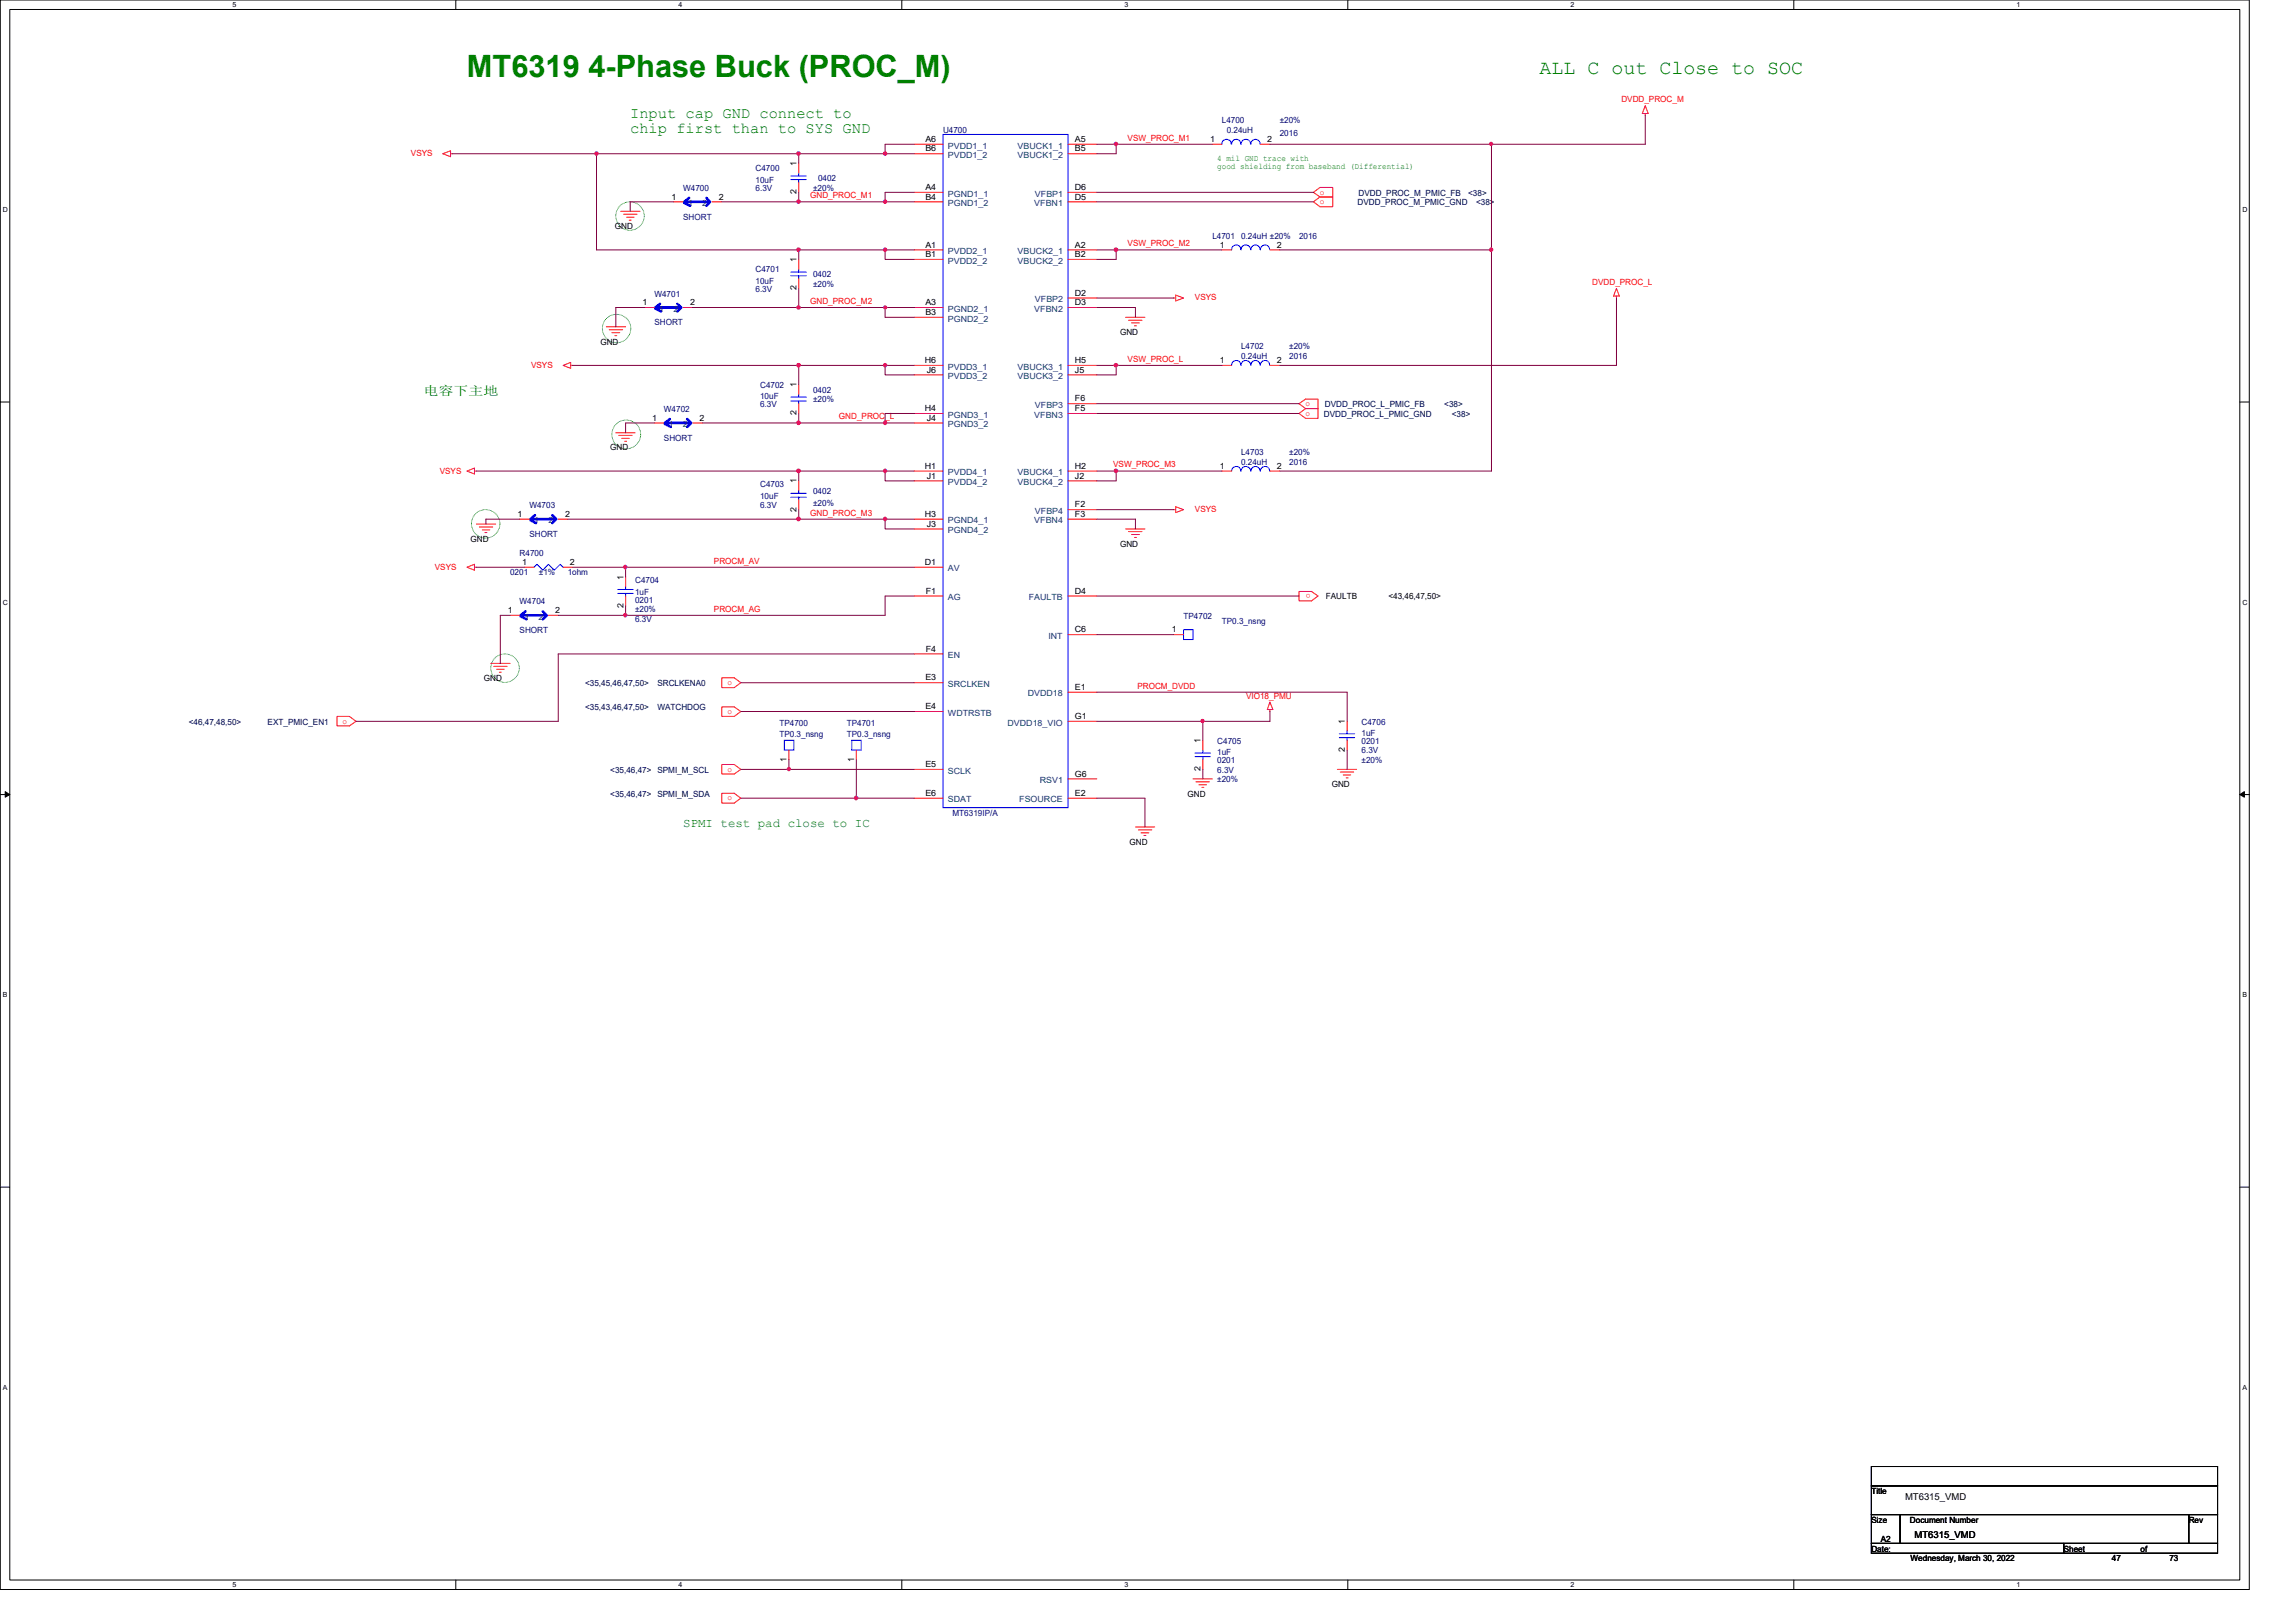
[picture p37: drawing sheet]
<svg xmlns="http://www.w3.org/2000/svg" width="297mm" height="210mm" viewBox="0 0 297 210" stroke-linecap="round" stroke-linejoin="round" font-family="sans-serif">
<defs><g id="words">
<text font-size="4" fill="#008000" x="60.4" y="9.9">MT6319 4-Phase Buck (PROC_M)</text>
<text font-size="2.6" fill="#008000" x="199.2" y="9.5">ALL C out Close to SOC</text>
<g font-size="2" fill="#008000">
<text x="81.5" y="15.2">Input cap GND connect to</text>
<text x="81.5" y="17.2">chip first than to SYS GND</text>
</g>
<g font-size="1.6" fill="#008000">
<text x="54.8" y="51.1">电电下下马</text>
<text x="88.4" y="107.1">SPMI test pad close to IC</text>
</g>
<g font-size="1.2">
<text x="246.5" y="194.1">MT6315_VMD</text>
<text x="247.7" y="199">MT6315_VMD</text>
</g>
<g font-size="1.1" fill="#000080">
<text x="122" y="17.2">U4700</text>
<text x="158.1" y="16">L4700</text>
<text x="158.7" y="17.2">0.24uH</text>
<text x="165.6" y="16">±20%</text>
<text x="165.6" y="17.6">2016</text>
<text x="97.7" y="22.2">C4700</text>
<text x="97.7" y="23.7">10uF</text>
<text x="105.8" y="23.5">0402</text>
<text x="88.4" y="24.7">W4700</text>
<text x="88.4" y="28.4">SHORT</text>
<text x="97.7" y="24.7">6.3V</text>
<text x="105.2" y="24.7">±20%</text>
<text x="97.7" y="35.3">C4701</text>
<text x="105.2" y="35.9">0402</text>
<text x="156.8" y="30.9">L4701</text>
<text x="160.6" y="30.9">0.24uH ±20%</text>
<text x="168.1" y="30.9">2016</text>
<text x="84.7" y="38.4">W4701</text>
<text x="97.7" y="36.7">10uF</text>
<text x="97.7" y="37.8">6.3V</text>
<text x="105.2" y="37.1">±20%</text>
<text x="84.7" y="42.1">SHORT</text>
<text x="160.6" y="45.2">L4702</text>
<text x="160.6" y="46.5">0.24uH</text>
<text x="166.8" y="45.2">±20%</text>
<text x="166.8" y="46.5">2016</text>
<text x="85.9" y="53.3">W4702</text>
<text x="98.3" y="50.2">C4702</text>
<text x="98.3" y="51.7">10uF</text>
<text x="98.3" y="52.7">6.3V</text>
<text x="105.2" y="50.8">0402</text>
<text x="105.2" y="52.1">±20%</text>
<text x="85.9" y="57.1">SHORT</text>
<text x="160.6" y="58.9">L4703</text>
<text x="166.8" y="58.9">±20%</text>
<text x="68.5" y="65.7">W4703</text>
<text x="98.3" y="63">C4703</text>
<text x="98.3" y="64.5">10uF</text>
<text x="98.3" y="65.7">6.3V</text>
<text x="105.2" y="63.9">0402</text>
<text x="105.2" y="65.5">±20%</text>
<text x="160.6" y="60.2">0.24uH</text>
<text x="166.8" y="60.2">2016</text>
<text x="67.2" y="72">R4700</text>
<text x="68.5" y="69.5">SHORT</text>
<text x="66" y="74.5">0201</text>
<text x="69.7" y="74.5">±1%</text>
<text x="73.4" y="74.5">1ohm</text>
<text x="82.2" y="75.5">C4704</text>
<text x="82.2" y="77">1uF</text>
<text x="82.2" y="78">0201</text>
<text x="67.2" y="78.2">W4704</text>
<text x="67.2" y="82">SHORT</text>
<text x="82.2" y="80.4">6.3V</text>
<text x="82.2" y="79.2">±20%</text>
<text x="153.1" y="80.1">TP4702</text>
<text x="158.1" y="80.7">TP0.3_nsng</text>
<text x="100.8" y="93.9">TP4700</text>
<text x="100.8" y="95.4">TP0.3_nsng</text>
<text x="109.6" y="93.9">TP4701</text>
<text x="109.6" y="95.4">TP0.3_nsng</text>
<text x="176.1" y="93.8">C4706</text>
<text x="176.1" y="95.3">1uF</text>
<text x="157.5" y="96.3">C4705</text>
<text x="157.5" y="97.7">1uF</text>
<text x="157.5" y="98.8">0201</text>
<text x="157.5" y="100">6.3V</text>
<text x="157.5" y="101.2">±20%</text>
<text x="176.1" y="96.3">0201</text>
<text x="176.1" y="97.5">6.3V</text>
<text x="176.1" y="98.8">±20%</text>
<text x="123.2" y="105.6">MT6319IP/A</text>
</g>
<g font-size="1.1" fill="#f00">
<text x="209.8" y="13.3">DVDD_PROC_M</text>
<text x="53.2" y="20.2">VSYS</text>
<text x="145.9" y="18.2">VSW_PROC_M1</text>
<text x="104.8" y="25.7">GND_PROC_M1</text>
<text x="170.8" y="25.2">o</text>
<text x="170.8" y="26.4">o</text>
<text x="145.9" y="31.9">VSW_PROC_M2</text>
<text x="104.8" y="39.3">GND_PROC_M2</text>
<text x="154.6" y="38.9">VSYS</text>
<text x="206" y="36.9">DVDD_PROC_L</text>
<text x="68.7" y="47.6">VSYS</text>
<text x="145.9" y="46.8">VSW_PROC_L</text>
<text x="168.9" y="52.6">o</text>
<text x="168.9" y="53.8">o</text>
<text x="108.5" y="54.3">GND_PROC_L</text>
<text x="56.9" y="61.3">VSYS</text>
<text x="144" y="60.5">VSW_PROC_M3</text>
<text x="104.8" y="66.7">GND_PROC_M3</text>
<text x="154.6" y="66.3">VSYS</text>
<text x="56.3" y="73.7">VSYS</text>
<text x="92.4" y="72.9">PROCM_AV</text>
<text x="169.5" y="76.8" transform="rotate(180 169.5 76.8)">o</text>
<text x="92.4" y="79.2">PROCM_AG</text>
<text x="94.1" y="88.6">o</text>
<text x="147.1" y="89.1">PROCM_DVDD</text>
<text x="44.3" y="93.6">o</text>
<text x="94.1" y="92.4">o</text>
<text x="161.2" y="90.4">VIO18_PMU</text>
<text x="94.1" y="99.9">o</text>
<text x="94.1" y="103.6">o</text>
</g>
<g font-size="1.1">
<text x="103" y="21.5" transform="rotate(-90 103 21.5)">1</text>
<text x="119.7" y="19.6">B6</text>
<text x="119.7" y="18.4">A6</text>
<text x="139.1" y="18.4">A5</text>
<text x="139.1" y="19.6">B5</text>
<text x="156.5" y="18.4">1</text>
<text x="164" y="18.4">2</text>
<text x="79.5" y="29.7">GND</text>
<text x="86.9" y="25.8">1</text>
<text x="93" y="25.8">2</text>
<text x="103" y="25.1" transform="rotate(-90 103 25.1)">2</text>
<text x="119.7" y="25.8">B4</text>
<text x="119.7" y="24.6">A4</text>
<text x="139.1" y="24.6">D6</text>
<text x="139.1" y="25.8">D5</text>
<text x="103" y="34" transform="rotate(-90 103 34)">1</text>
<text x="119.7" y="32">A1</text>
<text x="119.7" y="33.3">B1</text>
<text x="139.1" y="32">A2</text>
<text x="139.1" y="33.3">B2</text>
<text x="157.8" y="32">1</text>
<text x="165.2" y="32">2</text>
<text x="83.1" y="39.5">1</text>
<text x="89.3" y="39.5">2</text>
<text x="103" y="37.6" transform="rotate(-90 103 37.6)">2</text>
<text x="119.7" y="39.5">A3</text>
<text x="119.7" y="40.8">B3</text>
<text x="139.1" y="38.3">D2</text>
<text x="139.1" y="39.5">D3</text>
<text x="77.7" y="44.6">GND</text>
<text x="119.6" y="47">H6</text>
<text x="139.1" y="47">H5</text>
<text x="144.9" y="43.3">GND</text>
<text x="157.8" y="47">1</text>
<text x="165.2" y="47">2</text>
<text x="103" y="53.8" transform="rotate(-90 103 53.8)">2</text>
<text x="103" y="50.1" transform="rotate(-90 103 50.1)">1</text>
<text x="119.6" y="53.2">H4</text>
<text x="119.9" y="48.2">J6</text>
<text x="139.1" y="48.2">J5</text>
<text x="139.1" y="51.9">F6</text>
<text x="139.1" y="53.2">F5</text>
<text x="78.9" y="58.3">GND</text>
<text x="84.4" y="54.4">1</text>
<text x="90.5" y="54.4">2</text>
<text x="119.9" y="54.4">J4</text>
<text x="103" y="62.6" transform="rotate(-90 103 62.6)">1</text>
<text x="119.6" y="60.7">H1</text>
<text x="119.9" y="61.9">J1</text>
<text x="139.1" y="60.7">H2</text>
<text x="139.1" y="61.9">J2</text>
<text x="139.1" y="65.7">F2</text>
<text x="157.8" y="60.7">1</text>
<text x="165.2" y="60.7">2</text>
<text x="60.9" y="70.1">GND</text>
<text x="67" y="66.9">1</text>
<text x="73.1" y="66.9">2</text>
<text x="103" y="66.2" transform="rotate(-90 103 66.2)">2</text>
<text x="119.6" y="66.9">H3</text>
<text x="119.9" y="68.2">J3</text>
<text x="139.1" y="66.9">F3</text>
<text x="144.9" y="70.7">GND</text>
<text x="67.6" y="73.1">1</text>
<text x="73.7" y="73.1">2</text>
<text x="80.6" y="75" transform="rotate(-90 80.6 75)">1</text>
<text x="119.6" y="73.1">D1</text>
<text x="119.8" y="76.8">F1</text>
<text x="139.1" y="76.8">D4</text>
<text x="171.5" y="77.5">FAULTB</text>
<text x="179.6" y="77.5">&lt;43,46,47,50&gt;</text>
<text x="65.7" y="79.3">1</text>
<text x="71.8" y="79.3">2</text>
<text x="80.6" y="78.7" transform="rotate(-90 80.6 78.7)">2</text>
<text x="139.1" y="81.8">C6</text>
<text x="151.6" y="81.8">1</text>
<text x="62.6" y="88.2">GND</text>
<text x="119.7" y="88.1">E3</text>
<text x="119.8" y="84.3">F4</text>
<text x="139.1" y="89.3">E1</text>
<text x="119.7" y="91.8">E4</text>
<text x="139.1" y="93">G1</text>
<text x="174" y="93.7" transform="rotate(-90 174 93.7)">1</text>
<text x="101.8" y="98.6" transform="rotate(-90 101.8 98.6)">1</text>
<text x="110.5" y="98.6" transform="rotate(-90 110.5 98.6)">1</text>
<text x="119.7" y="99.3">E5</text>
<text x="139.1" y="100.5">G6</text>
<text x="155.3" y="96.2" transform="rotate(-90 155.3 96.2)">1</text>
<text x="155.3" y="99.8" transform="rotate(-90 155.3 99.8)">2</text>
<text x="172.3" y="101.9">GND</text>
<text x="174" y="97.3" transform="rotate(-90 174 97.3)">2</text>
<text x="119.7" y="103">E6</text>
<text x="139.1" y="103">E2</text>
<text x="153.6" y="103.1">GND</text>
<text x="146.1" y="109.3">GND</text>
<text x="242.1" y="193.3">Title</text>
<text x="242.1" y="197.1">Size</text>
<text x="247.1" y="197.1">Document Number</text>
<text x="283.2" y="197.1">Rev</text>
<text x="242.1" y="200.8">Date:</text>
<text x="243.3" y="199.6">A2</text>
<text x="247.2" y="202.1">Wednesday, March 30, 2022</text>
<text x="267" y="200.8">Sheet</text>
<text x="273.2" y="202.1">47</text>
<text x="276.9" y="200.8">of</text>
<text x="280.7" y="202.1">73</text>
</g>
<g font-size="1.1" fill="#004080">
<text x="122.6" y="20.4">PVDD1_2</text>
<text x="122.6" y="19.2">PVDD1_1</text>
<text x="131.7" y="19.2">VBUCK1_1</text>
<text x="131.7" y="20.4">VBUCK1_2</text>
<text x="89" y="26.7">1</text>
<text x="90.8" y="26.7">2</text>
<text x="122.6" y="26.7">PGND1_2</text>
<text x="122.6" y="25.4">PGND1_1</text>
<text x="133.8" y="26.7">VFBN1</text>
<text x="133.9" y="25.4">VFBP1</text>
<text x="122.6" y="32.9">PVDD2_1</text>
<text x="122.6" y="34.1">PVDD2_2</text>
<text x="131.7" y="32.9">VBUCK2_1</text>
<text x="131.7" y="34.1">VBUCK2_2</text>
<text x="85.3" y="40.3">1</text>
<text x="87.1" y="40.3">2</text>
<text x="122.6" y="40.3">PGND2_1</text>
<text x="122.6" y="41.6">PGND2_2</text>
<text x="133.8" y="40.3">VFBN2</text>
<text x="133.9" y="39.1">VFBP2</text>
<text x="122.6" y="47.8">PVDD3_1</text>
<text x="131.7" y="47.8">VBUCK3_1</text>
<text x="122.6" y="49.1">PVDD3_2</text>
<text x="131.7" y="49.1">VBUCK3_2</text>
<text x="133.9" y="52.8">VFBP3</text>
<text x="86.5" y="55.3">1</text>
<text x="88.3" y="55.3">2</text>
<text x="122.6" y="55.3">PGND3_2</text>
<text x="122.6" y="54.1">PGND3_1</text>
<text x="133.8" y="54.1">VFBN3</text>
<text x="122.6" y="61.5">PVDD4_1</text>
<text x="122.6" y="62.8">PVDD4_2</text>
<text x="131.7" y="61.5">VBUCK4_1</text>
<text x="131.7" y="62.8">VBUCK4_2</text>
<text x="69.1" y="67.7">1</text>
<text x="70.9" y="67.7">2</text>
<text x="122.6" y="67.7">PGND4_1</text>
<text x="122.6" y="69">PGND4_2</text>
<text x="133.8" y="67.7">VFBN4</text>
<text x="133.9" y="66.5">VFBP4</text>
<text x="122.6" y="77.7">AG</text>
<text x="122.6" y="74">AV</text>
<text x="133.1" y="77.7">FAULTB</text>
<text x="67.9" y="80.2">1</text>
<text x="69.7" y="80.2">2</text>
<text x="135.6" y="82.7">INT</text>
<text x="122.6" y="85.2">EN</text>
<text x="122.6" y="88.9">SRCLKEN</text>
<text x="122.6" y="92.6">WDTRSTB</text>
<text x="130.3" y="93.9">DVDD18_VIO</text>
<text x="133" y="90.1">DVDD18</text>
<text x="122.6" y="100.1">SCLK</text>
<text x="134.5" y="101.3">RSV1</text>
<text x="122.6" y="103.8">SDAT</text>
<text x="131.9" y="103.8">FSOURCE</text>
</g>
<g font-size="1.1" fill="#008000">
<text x="157.5" y="20.8">4 mil GND trace with</text>
<text x="157.5" y="21.9">good shielding from baseband (Differential)</text>
</g>
<g font-size="1.1" fill="#000040">
<text x="175.6" y="26.5">DVDD_PROC_M_PMIC_GND</text>
<text x="175.8" y="25.3">DVDD_PROC_M_PMIC_FB</text>
<text x="189.9" y="25.3">&lt;38&gt;</text>
<text x="191" y="26.5">&lt;38&gt;</text>
<text x="171.3" y="53.9">DVDD_PROC_L_PMIC_GND</text>
<text x="171.4" y="52.7">DVDD_PROC_L_PMIC_FB</text>
<text x="186.9" y="52.7">&lt;38&gt;</text>
<text x="187.8" y="53.9">&lt;38&gt;</text>
<text x="75.7" y="88.8">&lt;35,45,46,47,50&gt;</text>
<text x="85" y="88.8">SRCLKENA0</text>
<text x="24.4" y="93.8">&lt;46,47,48,50&gt;</text>
<text x="34.6" y="93.8">EXT_PMIC_EN1</text>
<text x="75.7" y="91.9">&lt;35,43,46,47,50&gt;</text>
<text x="85" y="91.9">WATCHDOG</text>
<text x="78.9" y="100">&lt;35,46,47&gt; SPMI_M_SCL</text>
<text x="78.9" y="103.1">&lt;35,46,47&gt; SPMI_M_SDA</text>
</g>
<g font-size=".9">
<text x="30.1" y=".9">5</text>
<text x="87.8" y=".9">4</text>
<text x="145.5" y=".9">3</text>
<text x="203.2" y=".9">2</text>
<text x="260.9" y=".9">1</text>
<text x=".4" y="27.4">D</text>
<text x="290.1" y="27.4">D</text>
<text x=".4" y="78.2">C</text>
<text x="290.1" y="78.2">C</text>
<text x=".4" y="129">B</text>
<text x="290.1" y="129">B</text>
<text x=".4" y="179.8">A</text>
<text x="290.1" y="179.8">A</text>
<text x="30.1" y="205.4">5</text>
<text x="87.8" y="205.4">4</text>
<text x="145.5" y="205.4">3</text>
<text x="203.2" y="205.4">2</text>
<text x="260.9" y="205.4">1</text>
</g>
</g></defs>
<path d="M0 0h291v205.7h-291zM1.3 1.2h288.5v203.3h-288.5z" fill="none" stroke="#000" stroke-width=".13"/>
<g fill="#fff">
<path d="M30.1 .1h.5v1h-.5z"/>
<path d="M30.1 204.6h.5v1h-.5z"/>
</g>
<path d="M59 0v1.2M59 204.5v1.2" fill="none" stroke="#000" stroke-width=".13"/>
<g fill="#fff">
<path d="M87.8 .1h.5v1h-.5z"/>
<path d="M87.8 204.6h.5v1h-.5z"/>
</g>
<path d="M116.7 0v1.2M116.7 204.5v1.2" fill="none" stroke="#000" stroke-width=".13"/>
<g fill="#fff">
<path d="M145.5 .1h.5v1h-.5z"/>
<path d="M145.5 204.6h.5v1h-.5z"/>
</g>
<path d="M174.4 0v1.2M174.4 204.5v1.2" fill="none" stroke="#000" stroke-width=".13"/>
<g fill="#fff">
<path d="M203.2 .1h.5v1h-.5z"/>
<path d="M203.2 204.6h.5v1h-.5z"/>
</g>
<path d="M232.1 0v1.2M232.1 204.5v1.2" fill="none" stroke="#000" stroke-width=".13"/>
<g fill="#fff">
<path d="M260.9 .1h.5v1h-.5z"/>
<path d="M260.9 204.6h.5v1h-.5z"/>
<path d="M.4 26.6h.6v1h-.6z"/>
<path d="M290.1 26.6h.6v1h-.6z"/>
<path d="M.4 77.4h.6v1h-.6z"/>
<path d="M290.1 77.4h.6v1h-.6z"/>
</g>
<path d="M0 52h1.3M289.8 52h1.2" fill="none" stroke="#000" stroke-width=".13"/>
<g fill="#fff">
<path d="M.4 128.2h.6v1h-.6z"/>
<path d="M290.1 128.2h.6v1h-.6z"/>
</g>
<path d="M0 102.8h1.3M.7 102.4l.6 .4-.6 .4zM289.8 102.8h1.2M289.8 102.8l.6-.4v.8z" fill="none" stroke="#000" stroke-width=".13"/>
<path d="M.7 102.4l.6 .4-.6 .4zM289.8 102.8l.6-.4v.8z" fill="#000"/>
<g fill="#fff">
<path d="M.4 179h.5v1h-.5z"/>
<path d="M290.1 179h.6v1h-.6z"/>
</g>
<path d="M0 153.6h1.3M289.8 153.6h1.2M242.1 189.8h44.8v2.5h-44.8zM242.1 192.3h44.8v3.7h-44.8zM242.1 196h3.7v3.7h-3.7zM242.1 199.7h24.9v1.3h-24.9zM245.8 196h37.4v3.7h-37.4zM267 199.7h19.9v1.3h-19.9zM283.2 196h3.7v3.7h-3.7z" fill="none" stroke="#000" stroke-width=".13"/>
<g fill="none" stroke="#008000" stroke-width=".13">
<circle cx="81.5" cy="28" r="1.85"/>
<circle cx="79.8" cy="42.5" r="1.85"/>
<circle cx="81" cy="56.2" r="1.87"/>
<circle cx="62.8" cy="67.8" r="1.85"/>
<circle cx="65.3" cy="86.5" r="1.85"/>
</g>
<g fill="none" stroke="#f00" stroke-width=".13">
<path d="M57.3 19.9l1-.4v.8zM58.3 19.9h.2M118.3 19.9h3.7M118.3 18.7h3.7M138.2 19.9h3.7M138.2 18.7h3.7M156.8 18.7h1.3M163.1 18.7h1.2M212.8 14.7v.2M212.8 13.7l.4 1h-.7zM80.3 27.3h2.5M80.7 27.7h1.7"/>
<path d="M81.1 28.1h.9M81.4 28.5h.3M83.4 39.8h1.3M87.2 26.1h1.2M88.4 39.8h1.2M92.1 26.1h1.3M103.3 33.6v1.2M103.3 36.1v1.2M103.3 21.1v1.3M103.3 23.6v1.3M118.3 32.3h3.7M118.3 39.8h3.7"/>
<path d="M118.3 26.1h3.7M118.3 24.9h3.7M118.3 33.6h3.7M138.2 26.1h3.7M138.2 24.9h3.7M138.2 38.6h3.7M138.2 32.3h3.7M138.2 39.8h3.7M138.2 33.6h3.7M151.8 38.6h.3M152.1 38.2l1 .4-1 .3zM158.1 32.3h1.2"/>
<path d="M164.3 32.3h1.3M169.9 24.9l.9-.6h1.6v1.2h-1.6zM169.9 26.1l.9-.6h1.6v1.3h-1.6zM209.1 38.3v.3M209.1 37.3l.4 1h-.8zM72.9 47.3l.9-.4v.8zM73.8 47.3h.3M78.4 42.3h2.5M78.8 42.7h1.8M79.2 43.1h1M79.5 43.4h.3M79.7 56h2.5"/>
<path d="M80 56.3h1.8M80.4 56.7h1M80.8 57.1h.3M84.7 54.7h1.2M89.6 54.7h1.3M103.3 49.8v1.2M103.3 52.2v1.3M118.3 47.3h3.7M118.3 41.1h3.7M118.3 54.7h3.7M118.3 53.5h3.7M118.3 48.5h3.7"/>
<path d="M138.2 47.3h3.7M138.2 53.5h3.7M138.2 48.5h3.7M138.2 52.2h3.7M145.6 41.1h2.5M146 41.4h1.7M146.4 41.8h1M146.8 42.2h.2M158.1 47.3h1.2M164.3 47.3h1.3M168.1 52.2l.8-.6h1.6v1.3h-1.6zM168.1 53.5l.8-.6h1.6v1.2h-1.6z"/>
<path d="M60.4 61l1-.4v.7zM60.4 73.4l1-.4v.8zM61.4 61h.2M61.4 73.4h.2M61.6 67.8h2.5M62 68.2h1.8M62.4 68.6h1M62.7 68.9h.3M66 79.6h1.2M67.2 67.2h1.3M67.9 73.4h1.2M70.9 79.6h1.3"/>
<path d="M72.2 67.2h1.2M72.9 73.4h1.2M80.9 74.7v1.2M80.9 77.1v1.3M103.3 62.2v1.3M103.3 64.7v1.3M118.3 68.5h3.7M118.3 61h3.7M118.3 73.4h3.7M118.3 67.2h3.7M118.3 77.1h3.7M118.3 62.2h3.7"/>
<path d="M138.2 61h3.7M138.2 66h3.7M138.2 67.2h3.7M138.2 77.1h3.7M138.2 62.2h3.7M145.6 68.5h2.5M146 68.8h1.7M146.4 69.2h1M146.8 69.6h.2M151.8 66h.3M152.1 65.6l1 .4-1 .3zM158.1 61h1.2"/>
<path d="M164.3 61h1.3M168.1 76.5h1.6l.8 .6-.8 .7h-1.6zM43.6 92.7h1.6l.9 .6-.9 .6h-1.6zM63.5 85.9h2.5M63.9 86.2h1.7M64.3 86.6h.9M64.6 87h.3M93.4 87.7h1.6l.8 .6-.8 .7h-1.6zM93.4 91.5h1.6l.8 .6-.8 .6h-1.6zM93.4 98.9h1.6l.8 .7-.8 .6h-1.6zM102.1 97.1v1.2M110.8 97.1v1.2"/>
<path d="M118.3 99.6h3.7M118.3 84.6h3.7M118.3 88.4h3.7M118.3 92.1h3.7M138.2 89.6h3.7M138.2 82.1h3.7M138.2 93.3h3.7M151.8 82.1h1.3M155.6 95.8v1.3M155.6 98.3v1.3M164.3 90.8l.4 1h-.7zM164.3 91.8v.3"/>
<path d="M173 99.6h2.5M173.4 99.9h1.7M174.3 93.3v1.3M174.3 95.8v1.3M93.4 102.7h1.6l.8 .6-.8 .6h-1.6zM118.3 103.3h3.7M138.2 100.8h3.7M138.2 103.3h3.7M146.9 107h2.5M147.3 107.4h1.7M147.6 107.8h1M148 108.1h.2"/>
<path d="M154.3 100.8h2.5M154.7 101.2h1.8M155.1 101.6h1M155.5 101.9h.2M173.8 100.3h.9M174.2 100.7h.2"/>
</g>
<g fill="none" stroke="#00f" stroke-width=".13">
<path d="M122 17.4h16.2v87.1h-16.2zM159.3 18.6a.59 .59 0 0 0-.6-.6 .59 .59 0 0 0-.6 .6v.1M160.5 18.6a.57 .57 0 0 0-.6-.6 .57 .57 0 0 0-.6 .7M161.8 18.6a.59 .59 0 0 0-.6-.6 .59 .59 0 0 0-.6 .6v.1M163 18.6a.57 .57 0 0 0-.6-.6 .57 .57 0 0 0-.6 .7M102.3 35.2h2M102.3 35.7h2M102.3 22.8h2M102.3 23.2h2M103.3 34.8v.4M103.3 35.7v.4M103.3 22.4v.4"/>
<path d="M103.3 23.2v.4M160.5 32.3a.59 .59 0 0 0-.6-.6 .59 .59 0 0 0-.6 .6M161.8 32.3a.61 .61 0 0 0-.6-.6 .61 .61 0 0 0-.6 .6M163 32.3a.59 .59 0 0 0-.6-.6 .59 .59 0 0 0-.6 .6M164.3 32.3a.59 .59 0 0 0-.7-.6 .59 .59 0 0 0-.5 .6M102.3 51.4h2M102.3 51.9h2M103.3 51v.4M103.3 51.9v.3M160.5 47.2a.59 .59 0 0 0-.6-.5 .59 .59 0 0 0-.6 .6M161.8 47.2a.61 .61 0 0 0-.6-.5 .61 .61 0 0 0-.6 .6M163 47.2a.59 .59 0 0 0-.6-.6 .59 .59 0 0 0-.6 .7"/>
<path d="M164.3 47.2a.59 .59 0 0 0-.7-.5 .59 .59 0 0 0-.5 .6M69.1 73.4l.4-.4 .7 .8 .7-.8 .8 .8 .8-.8 .4 .4M79.9 76.3h2M79.9 76.8h2M80.9 75.9v.4M80.9 76.8v.3M102.3 63.8h2M102.3 64.3h2M103.3 63.5v.3M103.3 64.3v.4M160.5 61a.59 .59 0 0 0-.6-.6 .59 .59 0 0 0-.6 .6M161.8 61a.61 .61 0 0 0-.6-.6 .61 .61 0 0 0-.6 .6"/>
<path d="M163 61a.59 .59 0 0 0-.6-.6 .59 .59 0 0 0-.6 .6M164.3 61a.59 .59 0 0 0-.6-.6 .59 .59 0 0 0-.6 .6M101.5 95.8h1.2v1.3h-1.2zM110.2 95.8h1.2v1.3h-1.2zM153.1 81.5h1.2v1.3h-1.2zM154.6 97.5h2M154.6 97.9h2M155.6 97.1v.4M155.6 97.9v.4M173.3 95h2M173.3 95.5h2M174.3 94.6v.4"/>
<path d="M174.3 95.5v.3"/>
</g>
<g fill="none" stroke="#00f" stroke-width=".34">
<path d="M84.8 39.9l.7 .4M85 39.8h2.8M85.4 39.3l-.6 .5M87.6 39.3l.4 .4M88.1 39.8l-.5 .5M88.5 26.2l.8 .4M88.8 26.1h2.7M89.2 25.6l-.7 .5M91.4 25.6l.3 .4M91.9 26.1l-.5 .5M86 54.9l.8 .3M86.3 54.7h2.7"/>
<path d="M86.7 54.2l-.7 .5M88.9 54.2l.4 .4M89.4 54.7l-.5 .5M67.3 79.8l.8 .3M67.6 79.6h2.8M68 79.1l-.7 .5M68.6 67.3l.7 .4M68.8 67.2h2.8M69.2 66.7l-.6 .5M70.2 79.1l.4 .4M70.7 79.6l-.5 .5M71.5 66.7l.3 .4"/>
<path d="M72 67.2l-.5 .5"/>
</g>
<path d="M118.3 18.7h-3.8v1.2h-11.2v1.2" fill="none" stroke="#800040" stroke-width=".13"/>
<path d="M114.4 19.7h.2l.1 .2-.1 .1-.1 .1-.1-.1z" fill-rule="evenodd" fill="#f0f"/>
<path d="M114.4 19.7h.2l.1 .2-.1 .1-.1 .1-.1-.1z" fill="none" stroke="#f0f" stroke-width=".13"/>
<path d="M103.1 19.7h.4v.2v.1l-.2 .1-.2-.1z" fill-rule="evenodd" fill="#f0f"/>
<path d="M103.1 19.7h.4v.2v.1l-.2 .1-.2-.1z" fill="none" stroke="#f0f" stroke-width=".13"/>
<path d="M114.5 19.9h3.8M77.2 32.3h37.3M87.2 26.1h-5.7v1.2M103.3 32.3v1.3M118.3 24.9h-3.8v1.2h3.8" fill="none" stroke="#800040" stroke-width=".13"/>
<path d="M114.4 32.1h.2l.1 .2-.1 .2-.1 .1-.1-.1z" fill-rule="evenodd" fill="#f0f"/>
<path d="M114.4 32.1h.2l.1 .2-.1 .2-.1 .1-.1-.1z" fill="none" stroke="#f0f" stroke-width=".13"/>
<path d="M103.1 32.1h.4v.2v.2l-.2 .1-.2-.1z" fill-rule="evenodd" fill="#f0f"/>
<path d="M103.1 32.1h.4v.2v.2l-.2 .1-.2-.1z" fill="none" stroke="#f0f" stroke-width=".13"/>
<path d="M79.7 39.8v2.5M114.5 39.8v1.3h3.8M114.5 32.3h3.8M74.1 47.3h40.4M103.3 47.3v2.5" fill="none" stroke="#800040" stroke-width=".13"/>
<path d="M114.4 47.1h.2l.1 .1-.1 .2-.1 .1-.1-.1z" fill-rule="evenodd" fill="#f0f"/>
<path d="M114.4 47.1h.2l.1 .1-.1 .2-.1 .1-.1-.1z" fill="none" stroke="#f0f" stroke-width=".13"/>
<path d="M103.1 47.1h.4v.1v.2l-.2 .1-.2-.1z" fill-rule="evenodd" fill="#f0f"/>
<path d="M103.1 47.1h.4v.1v.2l-.2 .1-.2-.1z" fill="none" stroke="#f0f" stroke-width=".13"/>
<path d="M84.7 54.7h-3.8v1.3M61.6 61h41.7" fill="none" stroke="#800040" stroke-width=".13"/>
<path d="M103.1 60.8h.4v.1v.2l-.2 .1-.2-.1z" fill-rule="evenodd" fill="#f0f"/>
<path d="M103.1 60.8h.4v.1v.2l-.2 .1-.2-.1z" fill="none" stroke="#f0f" stroke-width=".13"/>
<path d="M114.5 61h-11.2v1.2" fill="none" stroke="#800040" stroke-width=".13"/>
<path d="M114.4 60.8h.2l.1 .1-.1 .2-.1 .1-.1-.1z" fill-rule="evenodd" fill="#f0f"/>
<path d="M114.4 60.8h.2l.1 .1-.1 .2-.1 .1-.1-.1z" fill="none" stroke="#f0f" stroke-width=".13"/>
<path d="M103.3 19.9h-26.1v12.4M103.3 37.3v2.5M114.5 32.3v1.3h3.8M114.5 39.8h3.8M61.6 73.4h6.3M67.2 67.2h-4.3v.6M74.1 73.4h6.8M118.3 77.1h-3.8v2.5M95.8 88.4h22.5M95.8 92.1h22.5M95.8 99.6h6.3M95.8 103.3h15" fill="none" stroke="#800040" stroke-width=".13"/>
<path d="M110.6 103.1h.3l.1 .2-.1 .1-.2 .1-.1-.1z" fill-rule="evenodd" fill="#f0f"/>
<path d="M110.6 103.1h.3l.1 .2-.1 .1-.2 .1-.1-.1z" fill="none" stroke="#f0f" stroke-width=".13"/>
<path d="M73.4 67.2h29.9" fill="none" stroke="#800040" stroke-width=".13"/>
<path d="M103.1 67h.4v.1v.2l-.2 .1-.2-.1z" fill-rule="evenodd" fill="#f0f"/>
<path d="M103.1 67h.4v.1v.2l-.2 .1-.2-.1z" fill="none" stroke="#f0f" stroke-width=".13"/>
<path d="M103.3 66v1.2h11.2" fill="none" stroke="#800040" stroke-width=".13"/>
<path d="M114.4 67h.2l.1 .1-.1 .2-.1 .1-.1-.1z" fill-rule="evenodd" fill="#f0f"/>
<path d="M114.4 67h.2l.1 .1-.1 .2-.1 .1-.1-.1z" fill="none" stroke="#f0f" stroke-width=".13"/>
<path d="M90.9 54.7h23.6M103.3 53.5v1.2" fill="none" stroke="#800040" stroke-width=".13"/>
<path d="M114.4 54.5h.2l.1 .2-.1 .2h-.1h-.1z" fill-rule="evenodd" fill="#f0f"/>
<path d="M114.4 54.5h.2l.1 .2-.1 .2h-.1h-.1z" fill="none" stroke="#f0f" stroke-width=".13"/>
<path d="M103.1 54.5h.4v.2v.2h-.2h-.2z" fill-rule="evenodd" fill="#f0f"/>
<path d="M103.1 54.5h.4v.2v.2h-.2h-.2z" fill="none" stroke="#f0f" stroke-width=".13"/>
<path d="M103.3 39.8h11.2" fill="none" stroke="#800040" stroke-width=".13"/>
<path d="M114.4 39.6h.2l.1 .2-.1 .1-.1 .1-.1-.1z" fill-rule="evenodd" fill="#f0f"/>
<path d="M114.4 39.6h.2l.1 .2-.1 .1-.1 .1-.1-.1z" fill="none" stroke="#f0f" stroke-width=".13"/>
<path d="M103.1 39.6h.4v.2v.1l-.2 .1-.2-.1z" fill-rule="evenodd" fill="#f0f"/>
<path d="M103.1 39.6h.4v.2v.1l-.2 .1-.2-.1z" fill="none" stroke="#f0f" stroke-width=".13"/>
<path d="M93.4 26.1h21.1M103.3 24.9v1.2" fill="none" stroke="#800040" stroke-width=".13"/>
<path d="M114.4 25.9h.2l.1 .2-.1 .2h-.1h-.1z" fill-rule="evenodd" fill="#f0f"/>
<path d="M114.4 25.9h.2l.1 .2-.1 .2h-.1h-.1z" fill="none" stroke="#f0f" stroke-width=".13"/>
<path d="M103.1 25.9h.4v.2v.2h-.2h-.2z" fill-rule="evenodd" fill="#f0f"/>
<path d="M103.1 25.9h.4v.2v.2h-.2h-.2z" fill="none" stroke="#f0f" stroke-width=".13"/>
<path d="M118.3 47.3h-3.8v1.2h3.8M118.3 53.5h-3.8v1.2h3.8M72.2 79.6h8.7M118.3 61h-3.8v1.2h3.8M118.3 67.2h-3.8v1.3h3.8" fill="none" stroke="#800040" stroke-width=".13"/>
<path d="M80.7 79.4h.3l.1 .2-.1 .2h-.1h-.2z" fill-rule="evenodd" fill="#f0f"/>
<path d="M80.7 79.4h.3l.1 .2-.1 .2h-.1h-.2z" fill="none" stroke="#f0f" stroke-width=".13"/>
<path d="M79.7 39.8h3.7M89.6 39.8h13.7M66 79.6h-1.3v6.3M118.3 73.4h-37.4v1.3" fill="none" stroke="#800040" stroke-width=".13"/>
<path d="M80.7 73.2h.3l.1 .2-.1 .1-.1 .1-.2-.1z" fill-rule="evenodd" fill="#f0f"/>
<path d="M80.7 73.2h.3l.1 .2-.1 .1-.1 .1-.2-.1z" fill="none" stroke="#f0f" stroke-width=".13"/>
<path d="M141.9 18.7h14.9M212.9 14.9v3.8M80.9 78.4v1.2h33.6" fill="none" stroke="#800040" stroke-width=".13"/>
<path d="M144.2 18.5h.3l.1 .1-.1 .2h-.1h-.2z" fill-rule="evenodd" fill="#f0f"/>
<path d="M144.2 18.5h.3l.1 .1-.1 .2h-.1h-.2z" fill="none" stroke="#f0f" stroke-width=".13"/>
<path d="M144.4 18.7v1.2M164.3 18.7h28.7" fill="none" stroke="#800040" stroke-width=".13"/>
<path d="M192.8 18.5h.3v.1v.2h-.2h-.1z" fill-rule="evenodd" fill="#f0f"/>
<path d="M192.8 18.5h.3v.1v.2h-.2h-.1z" fill="none" stroke="#f0f" stroke-width=".13"/>
<path d="M141.9 19.9h2.5M212.9 18.7h-19.9v13.6M141.9 32.3h16.2M141.9 24.9h28M141.9 26.1h28" fill="none" stroke="#800040" stroke-width=".13"/>
<path d="M144.2 32.1h.3l.1 .2-.1 .2-.1 .1-.2-.1z" fill-rule="evenodd" fill="#f0f"/>
<path d="M144.2 32.1h.3l.1 .2-.1 .2-.1 .1-.2-.1z" fill="none" stroke="#f0f" stroke-width=".13"/>
<path d="M141.9 38.6h9.9M141.9 39.8h5v1.3M144.4 32.3v1.3h-2.5M165.6 32.3h27.4M141.9 47.3h16.2M144.4 47.3v1.2" fill="none" stroke="#800040" stroke-width=".13"/>
<path d="M144.2 47.1h.3l.1 .1-.1 .2-.1 .1-.2-.1z" fill-rule="evenodd" fill="#f0f"/>
<path d="M144.2 47.1h.3l.1 .1-.1 .2-.1 .1-.2-.1z" fill="none" stroke="#f0f" stroke-width=".13"/>
<path d="M141.9 48.5h2.5M141.9 52.2h26.2M141.9 53.5h26.2M141.9 61h16.2M144.4 61v1.2" fill="none" stroke="#800040" stroke-width=".13"/>
<path d="M144.2 60.8h.3l.1 .1-.1 .2-.1 .1-.2-.1z" fill-rule="evenodd" fill="#f0f"/>
<path d="M144.2 60.8h.3l.1 .1-.1 .2-.1 .1-.2-.1z" fill="none" stroke="#f0f" stroke-width=".13"/>
<path d="M141.9 62.2h2.5M141.9 77.1h26.2M141.9 93.3h13.7M141.9 89.6h32.4v3.7M164.3 92.1v1.2" fill="none" stroke="#800040" stroke-width=".13"/>
<path d="M155.4 93.2h.3l.1 .1-.1 .1-.1 .1-.2-.1z" fill-rule="evenodd" fill="#f0f"/>
<path d="M155.4 93.2h.3l.1 .1-.1 .1-.1 .1-.2-.1z" fill="none" stroke="#f0f" stroke-width=".13"/>
<path d="M193 32.3v28.7M155.6 99.6v1.2M164.3 93.3h-8.7v2.5M174.3 97.1v2.5M141.9 103.3h6.2v3.7" fill="none" stroke="#800040" stroke-width=".13"/>
<path d="M192.8 32.1h.3v.2v.2l-.2 .1-.1-.1z" fill-rule="evenodd" fill="#f0f"/>
<path d="M192.8 32.1h.3v.2v.2l-.2 .1-.1-.1z" fill="none" stroke="#f0f" stroke-width=".13"/>
<path d="M58.5 19.9h18.7M209.1 38.6v8.7h-43.5M141.9 66h9.9M141.9 67.2h5v1.3M165.6 61h27.4M118.3 84.6h-46.1v8.7h-26.1" fill="none" stroke="#800040" stroke-width=".13"/>
<path d="M77 19.7h.3l.1 .2-.1 .1-.1 .1-.2-.1z" fill-rule="evenodd" fill="#f0f"/>
<path d="M77 19.7h.3l.1 .2-.1 .1-.1 .1-.2-.1z" fill="none" stroke="#f0f" stroke-width=".13"/>
<path d="M102.1 98.3v1.3h16.2" fill="none" stroke="#800040" stroke-width=".13"/>
<path d="M101.9 99.4h.3l.1 .1-.1 .2h-.1h-.2z" fill-rule="evenodd" fill="#f0f"/>
<path d="M101.9 99.4h.3l.1 .1-.1 .2h-.1h-.2z" fill="none" stroke="#f0f" stroke-width=".13"/>
<path d="M110.8 98.3v5h7.5M141.9 82.1h9.9" fill="none" stroke="#800040" stroke-width=".13"/>
<path d="M114.4 19.7h.2l.1 .2-.1 .1-.1 .1-.1-.1z" fill-rule="evenodd" fill="#f0f"/>
<path d="M114.4 19.7h.2l.1 .2-.1 .1-.1 .1-.1-.1z" fill="none" stroke="#f0f" stroke-width=".13"/>
<path d="M103.1 19.7h.4v.2v.1l-.2 .1-.2-.1z" fill-rule="evenodd" fill="#f0f"/>
<path d="M103.1 19.7h.4v.2v.1l-.2 .1-.2-.1z" fill="none" stroke="#f0f" stroke-width=".13"/>
<path d="M114.4 32.1h.2l.1 .2-.1 .2-.1 .1-.1-.1z" fill-rule="evenodd" fill="#f0f"/>
<path d="M114.4 32.1h.2l.1 .2-.1 .2-.1 .1-.1-.1z" fill="none" stroke="#f0f" stroke-width=".13"/>
<path d="M103.1 32.1h.4v.2v.2l-.2 .1-.2-.1z" fill-rule="evenodd" fill="#f0f"/>
<path d="M103.1 32.1h.4v.2v.2l-.2 .1-.2-.1z" fill="none" stroke="#f0f" stroke-width=".13"/>
<path d="M114.4 47.1h.2l.1 .1-.1 .2-.1 .1-.1-.1z" fill-rule="evenodd" fill="#f0f"/>
<path d="M114.4 47.1h.2l.1 .1-.1 .2-.1 .1-.1-.1z" fill="none" stroke="#f0f" stroke-width=".13"/>
<path d="M103.1 47.1h.4v.1v.2l-.2 .1-.2-.1z" fill-rule="evenodd" fill="#f0f"/>
<path d="M103.1 47.1h.4v.1v.2l-.2 .1-.2-.1z" fill="none" stroke="#f0f" stroke-width=".13"/>
<path d="M103.1 60.8h.4v.1v.2l-.2 .1-.2-.1z" fill-rule="evenodd" fill="#f0f"/>
<path d="M103.1 60.8h.4v.1v.2l-.2 .1-.2-.1z" fill="none" stroke="#f0f" stroke-width=".13"/>
<path d="M114.4 60.8h.2l.1 .1-.1 .2-.1 .1-.1-.1z" fill-rule="evenodd" fill="#f0f"/>
<path d="M114.4 60.8h.2l.1 .1-.1 .2-.1 .1-.1-.1z" fill="none" stroke="#f0f" stroke-width=".13"/>
<path d="M110.6 103.1h.3l.1 .2-.1 .1-.2 .1-.1-.1z" fill-rule="evenodd" fill="#f0f"/>
<path d="M110.6 103.1h.3l.1 .2-.1 .1-.2 .1-.1-.1z" fill="none" stroke="#f0f" stroke-width=".13"/>
<path d="M103.1 67h.4v.1v.2l-.2 .1-.2-.1z" fill-rule="evenodd" fill="#f0f"/>
<path d="M103.1 67h.4v.1v.2l-.2 .1-.2-.1z" fill="none" stroke="#f0f" stroke-width=".13"/>
<path d="M114.4 67h.2l.1 .1-.1 .2-.1 .1-.1-.1z" fill-rule="evenodd" fill="#f0f"/>
<path d="M114.4 67h.2l.1 .1-.1 .2-.1 .1-.1-.1z" fill="none" stroke="#f0f" stroke-width=".13"/>
<path d="M114.4 54.5h.2l.1 .2-.1 .2h-.1h-.1z" fill-rule="evenodd" fill="#f0f"/>
<path d="M114.4 54.5h.2l.1 .2-.1 .2h-.1h-.1z" fill="none" stroke="#f0f" stroke-width=".13"/>
<path d="M103.1 54.5h.4v.2v.2h-.2h-.2z" fill-rule="evenodd" fill="#f0f"/>
<path d="M103.1 54.5h.4v.2v.2h-.2h-.2z" fill="none" stroke="#f0f" stroke-width=".13"/>
<path d="M114.4 39.6h.2l.1 .2-.1 .1-.1 .1-.1-.1z" fill-rule="evenodd" fill="#f0f"/>
<path d="M114.4 39.6h.2l.1 .2-.1 .1-.1 .1-.1-.1z" fill="none" stroke="#f0f" stroke-width=".13"/>
<path d="M103.1 39.6h.4v.2v.1l-.2 .1-.2-.1z" fill-rule="evenodd" fill="#f0f"/>
<path d="M103.1 39.6h.4v.2v.1l-.2 .1-.2-.1z" fill="none" stroke="#f0f" stroke-width=".13"/>
<path d="M114.4 25.9h.2l.1 .2-.1 .2h-.1h-.1z" fill-rule="evenodd" fill="#f0f"/>
<path d="M114.4 25.9h.2l.1 .2-.1 .2h-.1h-.1z" fill="none" stroke="#f0f" stroke-width=".13"/>
<path d="M103.1 25.9h.4v.2v.2h-.2h-.2z" fill-rule="evenodd" fill="#f0f"/>
<path d="M103.1 25.9h.4v.2v.2h-.2h-.2z" fill="none" stroke="#f0f" stroke-width=".13"/>
<path d="M80.7 79.4h.3l.1 .2-.1 .2h-.1h-.2z" fill-rule="evenodd" fill="#f0f"/>
<path d="M80.7 79.4h.3l.1 .2-.1 .2h-.1h-.2z" fill="none" stroke="#f0f" stroke-width=".13"/>
<path d="M80.7 73.2h.3l.1 .2-.1 .1-.1 .1-.2-.1z" fill-rule="evenodd" fill="#f0f"/>
<path d="M80.7 73.2h.3l.1 .2-.1 .1-.1 .1-.2-.1z" fill="none" stroke="#f0f" stroke-width=".13"/>
<path d="M144.2 18.5h.3l.1 .1-.1 .2h-.1h-.2z" fill-rule="evenodd" fill="#f0f"/>
<path d="M144.2 18.5h.3l.1 .1-.1 .2h-.1h-.2z" fill="none" stroke="#f0f" stroke-width=".13"/>
<path d="M192.8 18.5h.3v.1v.2h-.2h-.1z" fill-rule="evenodd" fill="#f0f"/>
<path d="M192.8 18.5h.3v.1v.2h-.2h-.1z" fill="none" stroke="#f0f" stroke-width=".13"/>
<path d="M144.2 32.1h.3l.1 .2-.1 .2-.1 .1-.2-.1z" fill-rule="evenodd" fill="#f0f"/>
<path d="M144.2 32.1h.3l.1 .2-.1 .2-.1 .1-.2-.1z" fill="none" stroke="#f0f" stroke-width=".13"/>
<path d="M144.2 47.1h.3l.1 .1-.1 .2-.1 .1-.2-.1z" fill-rule="evenodd" fill="#f0f"/>
<path d="M144.2 47.1h.3l.1 .1-.1 .2-.1 .1-.2-.1z" fill="none" stroke="#f0f" stroke-width=".13"/>
<path d="M144.2 60.8h.3l.1 .1-.1 .2-.1 .1-.2-.1z" fill-rule="evenodd" fill="#f0f"/>
<path d="M144.2 60.8h.3l.1 .1-.1 .2-.1 .1-.2-.1z" fill="none" stroke="#f0f" stroke-width=".13"/>
<path d="M155.4 93.2h.3l.1 .1-.1 .1-.1 .1-.2-.1z" fill-rule="evenodd" fill="#f0f"/>
<path d="M155.4 93.2h.3l.1 .1-.1 .1-.1 .1-.2-.1z" fill="none" stroke="#f0f" stroke-width=".13"/>
<path d="M192.8 32.1h.3v.2v.2l-.2 .1-.1-.1z" fill-rule="evenodd" fill="#f0f"/>
<path d="M192.8 32.1h.3v.2v.2l-.2 .1-.1-.1z" fill="none" stroke="#f0f" stroke-width=".13"/>
<path d="M77 19.7h.3l.1 .2-.1 .1-.1 .1-.2-.1z" fill-rule="evenodd" fill="#f0f"/>
<path d="M77 19.7h.3l.1 .2-.1 .1-.1 .1-.2-.1z" fill="none" stroke="#f0f" stroke-width=".13"/>
<path d="M101.9 99.4h.3l.1 .1-.1 .2h-.1h-.2z" fill-rule="evenodd" fill="#f0f"/>
<path d="M101.9 99.4h.3l.1 .1-.1 .2h-.1h-.2z" fill="none" stroke="#f0f" stroke-width=".13"/>
<use href="#words"/>
</svg>
